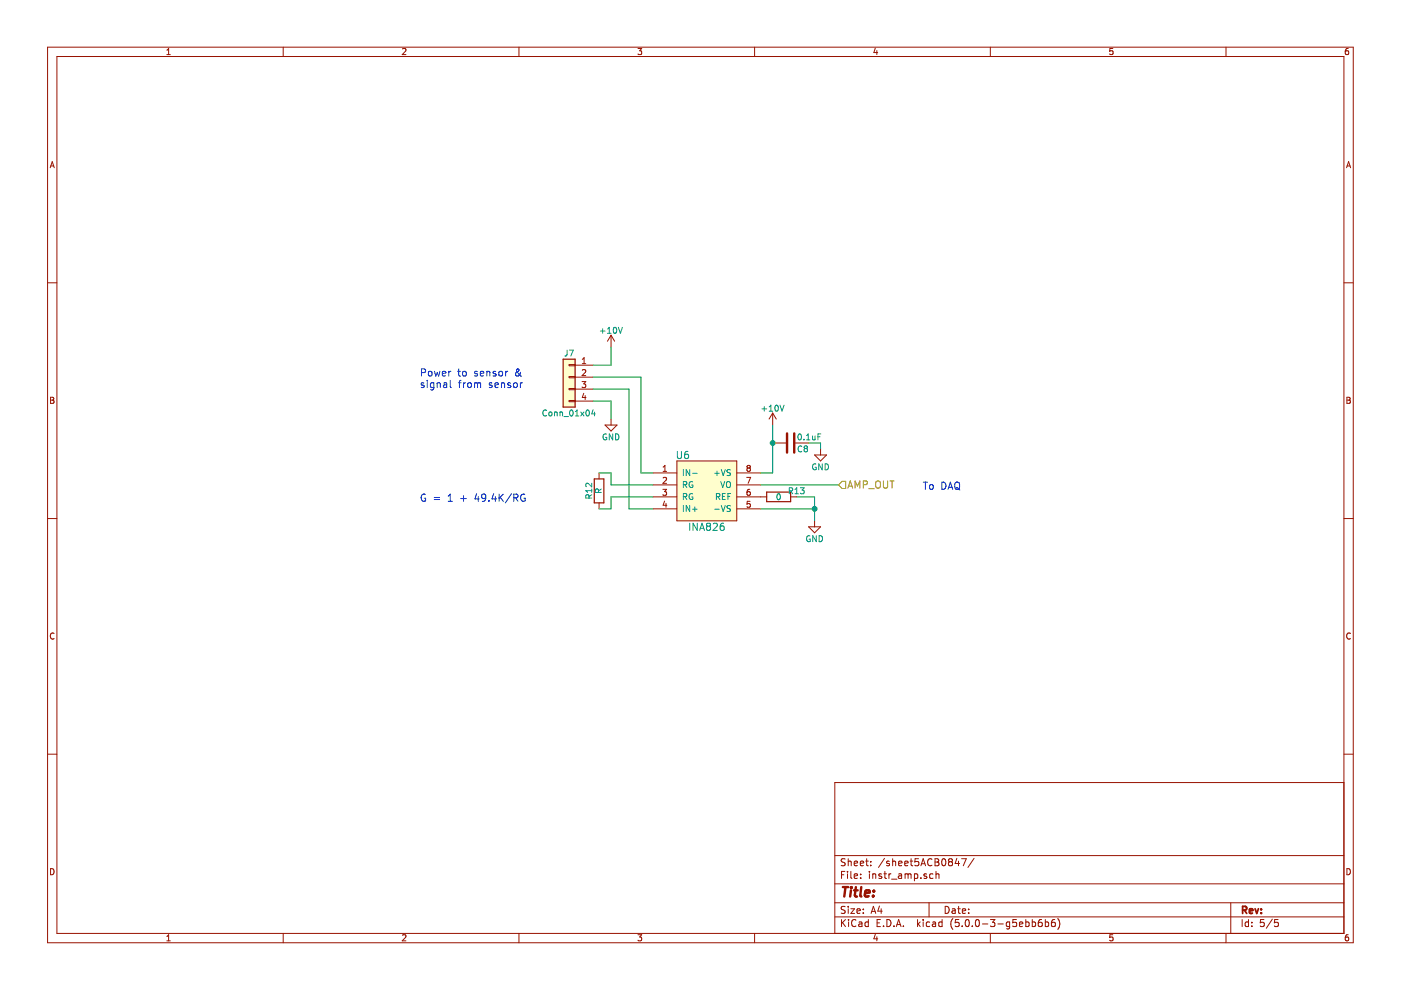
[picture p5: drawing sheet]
<svg xmlns="http://www.w3.org/2000/svg" width="297mm" height="210mm" viewBox="0 0 297 210" stroke-linecap="round" stroke-linejoin="round" font-family="sans-serif">
<path d="M143.5 97.7h12.7v12.7h-12.7z" fill-rule="evenodd" fill="#fffecd" stroke="#fffecd" stroke-width=".21"/>
<g fill="none" stroke="#981200" stroke-width=".21">
<path d="M10.1 10h276.8v189.9h-276.8zM12.1 12h272.8v185.9h-272.8zM35.4 11.6h.7M35.4 10.6l.4-.3v1.3M60 10v2M85.3 10.4l.5-.1 .3 .3-.8 1h.8M110 10v2M135.3 10.3h.8l-.5 .5 .4 .1v.5l-.2 .2-.5-.2M160 10v2M185.6 10.2l-.3 .9h.8M185.9 10.7v.9M210 10v2"/>
<path d="M235.9 10.3h-.6v.6l.6-.1v.6l-.1 .2-.5-.2M259.9 10v2M285.9 10.3h-.4l-.2 .3-.1 .7 .3 .3 .4-.2v-.6h-.4l-.3 .2M10.6 35.6l.5-1.3 .4 1.3M10.7 35.2h.7M285.5 35.6l.4-1.3 .5 1.3M285.6 35.2h.6M10.1 60h2M284.9 60h2M120.7 77.3h1.2v.3h-1.2zM120.7 79.8h1.2v.3h-1.2zM121.9 77.4h3.8"/>
<path d="M121.9 80h3.8M123.5 77.1h.7M123.5 76.2l.3-.4v1.3M123.5 78.5l.4-.1 .3 .3-.8 .9h.8M129.6 71.1l-.8 1.2M129.6 71.1v2.5M129.6 71.1l.7 1.2M10.7 84.2h.5l.2 .3-.2 .3 .3 .3-.3 .4h-.5zM10.7 84.8h.5M120.7 82.4h1.2v.2h-1.2zM120.7 84.9h1.2v.3h-1.2zM121.9 82.5h3.8"/>
<path d="M121.9 85h3.8M123.4 80.9h.8l-.4 .5 .3 .1 .1 .4-.3 .3-.5-.2M123.8 83.4l-.3 .9h.7M124.1 83.9v.8M128.3 90.1h2.5l-1.2 1.3zM129.6 88.8v1.3M140.6 99.9h.7M140.6 99l.4-.3v1.2M143.5 97.7h12.7v12.7h-12.7zM158.6 99.2l-.2 .3v.2l.2 .2h.4l.1-.2v-.2l-.3-.3M158.6 99.2l-.2-.2 .2-.3h.2l.3 .2-.3 .3M158.6 99.2h.2"/>
<path d="M163.8 87.6l-.7 1.2M163.8 87.6v2.5M163.8 87.6l.8 1.2M163.8 93.9h2.8M168.6 93.9h2.8M172.7 96.5h2.5l-1.2 1.2zM174 95.2v1.3M285.6 84.2h.4l.3 .3-.3 .3 .3 .3-.2 .4h-.5zM285.6 84.8h.4M10.1 109.9h2M127 100.3v1.2M127 106.6v1.3"/>
<path d="M138.4 100.3h5.1M138.4 102.8h5.1M138.4 105.4h5.1M138.4 107.9h5.1M140.5 103.8h.8l-.4 .4 .4 .2v.4l-.2 .2-.6-.1M140.6 101.3l.5-.1 .2 .4-.8 .9h.8M140.9 106.2l-.3 .9h.8M141.2 106.7v.9M156.2 100.3h5.1M156.2 102.8h5.1M156.2 105.4h6.4M156.2 107.9h5.1"/>
<path d="M158.3 101.2h.9l-.6 1.3M159 103.8h-.3a.79 .79 0 0 0-.1 1.2h.4l.1-.5-.3-.3h-.2l-.2 .3M159 106.3h-.6v.6l.4-.1 .3 .2v.3l-.3 .3-.4-.2M167.6 105.4h1.3M171.4 111.7h2.6l-1.3 1.3zM172.7 110.4v1.3M284.9 109.9h2M11.5 134.3a.58 .58 0 0 0-.8 .5 .58 .58 0 0 0 .8 .6M286.3 134.3a.58 .58 0 0 0-.8 .5 .58 .58 0 0 0 .8 .6M10.1 159.9h2M284.9 159.9h2M284.9 165.9h-107.9v32"/>
<path d="M10.7 184.2a.65 .65 0 0 1 .8 .6 .65 .65 0 0 1-.8 .7zM35.4 198.5l.4-.3v1.3M35.4 199.5h.7M60 197.9v2M85.3 198.3l.5-.1 .3 .3-.8 1h.8M110 197.9v2M135.3 198.2h.8l-.5 .5 .4 .1v.6l-.2 .1-.5-.1M160 197.9v2M177 194.4h107.9M177 191.4h107.9M177 187.4h107.9M177 181.4h107.9"/>
<path d="M178.4 185.5h.5M178.4 195v1.5M178.6 195.6l.7 .9M179.1 184.8h-.7v1.5M179.2 192.2h-.6l-.3 .2 .2 .4 .6 .3v.4l-.2 .2-.6-.1M179.2 182.1h-.6l-.3 .2 .2 .4 .6 .3v.4l-.2 .2-.6-.1M179.3 195l-.9 .8M179.7 184.8v.1M179.7 185.3v1M179.8 182.1v1.5M179.8 192.2v.1M179.8 192.7v1"/>
<path d="M179.8 182.7l.2-.1h.4l.1 1M179.9 195v.1M179.9 195.5v1M180.4 192.7h.8l-.8 1h.8M180.4 184.8v1.3l.2 .2M181.1 183.1l.7-.2v-.3h-.5l-.2 .2 .1 .7h.6M181.1 185.8l.7-.2v-.3h-.5l-.2 .2 .1 .7h.6M181.5 195.1a.59 .59 0 0 0-.8 0 .59 .59 0 0 0-.1 .7 .56 .56 0 0 0 .2 .6 .56 .56 0 0 0 .7-.1M181.7 193.2l.7-.2-.1-.2-.4-.1-.2 .2 .1 .7h.5M182.1 195.5h.6l.1 1M182.4 183.1l.7-.2-.1-.3h-.4l-.2 .2 .1 .7h.5M182.5 186.1v.2"/>
<path d="M182.5 185.3v.2M182.8 195.8l-.5 .1-.3 .2 .3 .4 .5-.1M183 193.5v.2M183 192.8v.1M183.5 182.6h.6M183.7 182.1v1.3l.4 .2M184.1 195.5h-.4l-.3 .2 .1 .6 .2 .2 .4-.1M184.1 195v1.5M184.3 184.8v.1M184.3 185.3v1M184.6 183.4v.2M184.6 182.6v.2"/>
<path d="M184.7 193.7l.5-1.5 .5 1.5M184.8 193.2h.8M185 185.4l.2-.1h.4l.1 1M185 185.3v1M185.6 198.1l-.3 .9h.8M185.9 198.6v.9M186 195.7h.5M186.5 192.1l-.4 1.1h1M186.7 195h-.7v1.5h.7M186.8 192.7v1M186.9 185.3h-.4l-.2 .2 .1 .2 .5 .1v.4h-.6M187.3 196.3v.2"/>
<path d="M187.4 185.3h.6M187.5 182l-1.2 1.9M187.6 184.8v1.3l.4 .2M188 195a.76 .76 0 0 1 .9 .7 .76 .76 0 0 1-.9 .8zM188.5 185.3v1M188.5 182.6h-.3l-.2 .2v.2l.5 .1v.4h-.5M188.9 185.3l-.4 .2M189 186.4h1.2M189.3 182.7l.2-.1h.3l.1 1M189.3 182.1v1.5M189.5 196.3v.2M190 196.5l.5-1.5 .5 1.5"/>
<path d="M190.2 196h.7M190.5 185.3h.6l.1 1M190.5 183.1l.7-.2v-.3h-.4l-.3 .2 .1 .7h.6M191.2 185.6l-.7 .3 .2 .4 .5-.1M191.5 196.3v.2M191.8 183.1l.7-.2v-.3h-.5l-.2 .2 .1 .7h.6M191.9 185.4l.4-.1 .2 .2M191.9 185.3v1M192.5 185.5l.2-.2h.4l.1 1M192.5 185.5v.8M193 182.6h.5M193.2 182.1v1.3l.3 .2"/>
<path d="M193.9 185.3h.4l.3 .2-.1 .6-.2 .2-.4-.1M193.9 185.3v1.5M194.5 195v1.5M194.7 195.9l.4 .6M194.7 182.1h-.7v.7l.7-.1 .1 .2-.1 .5-.2 .2-.5-.2M195.1 195.5l-.6 .5M195.2 186.1v.2M195.2 183.6l.5-1.5 .5 1.5M195.4 183.1h.7M195.7 195v.1M195.7 195.5v1M196.4 185.3h-.3l-.2 .2 .1 .2 .4 .1v.4h-.5"/>
<path d="M197 191.4v3M197.1 195.5h-.4l-.3 .2v.6l.3 .2 .4-.1M197.6 182.2a.59 .59 0 0 0-.8 0 .59 .59 0 0 0-.1 .7 .56 .56 0 0 0 .3 .6 .56 .56 0 0 0 .6-.1M197.7 195.5h.6l.1 1M197.8 185.3h-.4l-.3 .2 .1 .6 .2 .2 .4-.1M198.2 182.1h.5l.3 .2v.3l-.3 .2 .3 .1 .1 .4-.3 .3h-.6zM198.2 182.8h.5M198.4 195.8l-.7 .3 .2 .4 .5-.1M198.4 185.4l.3-.1h.3l.1 1M198.4 184.8v1.5M199.7 195.5h-.4l-.3 .2 .1 .6 .2 .2 .4-.1M199.7 195v1.5"/>
<path d="M199.8 182.2l.2-.1a.8 .8 0 0 1 .5 .7 .8 .8 0 0 1-.5 .8l-.2-.2-.1-.4zM200.4 192.2a.75 .75 0 0 1 .8 .7 .75 .75 0 0 1-.8 .8zM201.4 182.7l-.3-.3 .3-.3h.2l.4 .2-.4 .4M201.4 182.7l-.3 .3v.3l.3 .3h.2l.4-.3-.1-.4-.3-.2M201.4 182.7h.2M201.9 192.8h.6v.9M202 194.8a1.71 1.71 0 0 0 0 2.2M202.5 193l-.5 .1-.2 .2 .2 .4 .5-.1M202.9 182l-.4 1.1h.9M203 192.7h.6M203.2 182.6v1M203.2 192.2v1.3l.4 .2"/>
<path d="M203.3 195h-.7l-.1 .7 .7-.1 .2 .2-.1 .5-.2 .2-.6-.2M203.9 182.1h1l-.7 1.5M204 196.3v.2M204 193.2l.7-.2v-.2l-.5-.1-.2 .2 .1 .7h.6M204.9 195h.1a.81 .81 0 0 1 .5 .7 .81 .81 0 0 1-.5 .8 .95 .95 0 0 1-.1-1.5zM205.4 193.5v.2M205.4 192.8v.1M206.1 196.3v.2M206.5 182l-1.3 1.9M207 195h.3a.85 .85 0 0 1-.1 1.5 1 1 0 0 1-.2-1.5zM208.3 195.9h1.1M210 197.9v2"/>
<path d="M210 195h.9l-.5 .5 .5 .2v.6l-.3 .2-.6-.2M211.6 195.9h1.1M214.1 195.5h-.5l-.3 .2 .1 .6 .2 .2 .5-.1M214.1 195.5l-.1 1.3-.2 .2-.4-.1M215.5 195h-.7l-.1 .7 .7-.1 .1 .7-.2 .2-.6-.2M216.1 196l.8-.2-.1-.3h-.5l-.2 .2 .1 .7h.6M217.5 195.5h.4l.3 .2-.1 .7h-.6M217.5 195v1.5M218.9 195.5h.4l.3 .2-.1 .6-.2 .2-.4-.1M218.9 195v1.5M220.8 195h-.4a1.11 1.11 0 0 0-.1 1.4l.4 .1 .2-.2 .1-.5-.3-.3-.4 .1-.2 .2M221.6 195.5h.5l.2 .2-.1 .7h-.6"/>
<path d="M221.6 195v1.5M223.6 195h-.4a1.16 1.16 0 0 0-.2 1.4l.5 .1 .2-.2 .1-.5-.3-.3-.5 .1-.1 .2M224.3 194.8a1.71 1.71 0 0 1 0 2.2M235.9 198.2h-.6v.6l.6-.1v.7l-.1 .1-.5-.1M259.9 197.9v2M260.9 191.4v6.5M263.4 195v1.5M264.7 195.5h-.4l-.3 .2 .1 .7h.6M264.7 195v1.5M265.4 196.3v.2M265.4 195.5v.2M268 195h-.7l-.1 .7 .7-.1 .2 .2-.1 .5-.2 .2-.6-.2"/>
<path d="M269.8 194.9l-1.3 1.9M271 195h-.7l-.1 .7 .7-.1 .2 .2-.1 .5-.2 .2-.6-.2M285.6 184.2a.65 .65 0 0 1 .7 .6 .65 .65 0 0 1-.7 .7zM285.9 198.2h-.4l-.2 .3-.1 .7 .3 .3 .4-.1v-.7h-.4l-.3 .2"/>
</g>
<g fill="none" stroke="#009596" stroke-width=".21">
<path d="M120.2 74.2v.9l-.1 .3-.3 .1M120.7 74.2h.9l-.6 1.3M127.3 70.2h1M127.8 69.7v1M128.8 70.7h.8M128.8 69.8l.4-.4v1.3M130.1 69.5l.2-.1a.67 .67 0 0 1 .5 .6 .67 .67 0 0 1-.5 .7l-.3-.5zM131.1 69.4l.4 1.3 .5-1.3M115.9 87a.56 .56 0 0 0-.8 .1 .56 .56 0 0 0 .1 .8l.3 .3 .4-.1M116.5 87.4h.3l.2 .2-.1 .5h-.5zM117.6 87.5l.5-.1v.8M117.6 87.4v.8"/>
<path d="M118.7 87.5l.5-.1 .1 .8M118.7 87.4v.8M119.6 88.3h.9M120.9 87l.2-.1a.67 .67 0 0 1 .4 .7 .67 .67 0 0 1-.4 .6l-.3-.5zM122 88.2h.7M122 87.3l.3-.4v1.3M123.1 87.4l.7 .8M123.8 87.4l-.7 .8M124.3 87l.2-.1a.67 .67 0 0 1 .5 .7 .67 .67 0 0 1-.5 .6l-.3-.5zM125.7 86.9l-.3 .9h.8M126 87.4v.8M128.6 92.1a.59 .59 0 0 0-.8 .5 .59 .59 0 0 0 .8 .6v-.5h-.2"/>
<path d="M129.9 92v1.3l-.7-1.3v1.3M130.5 92a.64 .64 0 0 1 .7 .6 .64 .64 0 0 1-.7 .7zM143.6 95.7v1.2l.3 .3h.3l.3-.3v-1.2M144.9 99.6v1.2M145.8 95.7l-.4 .1a1.04 1.04 0 0 0 0 1.4l.5-.1 .1-.5-.3-.3h-.4l-.2 .3M146.2 99.6v1.2l-.7-1.2v1.2M152 99.9v.9M152.9 99.6l.4 1.2 .5-1.2M154.9 99.6h-.5l-.3 .2 .2 .3 .5 .2v.4l-.7 .1M161.6 86.7h1M162 86.2v1M163.1 87.2h.7"/>
<path d="M163.1 86.3l.3-.4v1.3M164.4 86l.2-.1a.67 .67 0 0 1 .4 .6 .67 .67 0 0 1-.4 .7l-.3-.5zM165.4 85.9l.4 1.3 .4-1.3M169.3 92.1l.2-.1a.67 .67 0 0 1 .4 .6 .67 .67 0 0 1-.4 .7l-.3-.5zM170 94.7a.56 .56 0 0 0-.8 .5 .56 .56 0 0 0 .8 .5M170.4 93.1v.2M170.7 95.1l-.2 .2v.3l.2 .2h.4l.1-.2v-.3l-.2-.2M170.7 95.1l-.2-.3 .2-.3h.3l.2 .3-.2 .3M170.7 95.1h.3M171 93.3h.7M171 92.4l.4-.4v1.3M172.3 92.4v.8l.5-.1"/>
<path d="M172.8 92.4v.9M173 98.4a.59 .59 0 0 0-.7 .6 .59 .59 0 0 0 .7 .6l.1-.5h-.3M173.4 92.6h.4M174 92h-.6v1.3M174.3 98.3v1.3l-.7-1.3v1.3M174.9 98.3a.64 .64 0 0 1 .8 .7 .64 .64 0 0 1-.8 .6zM124.9 105.6l-.1-.6-.5-.1-.1 .7h1.3M125.5 104.9l-.6 .4M125.5 102.5v.7l-.9-.7-.4 .2 .1 .5M125.5 104h-1.3l.4 .4M125.5 103.7v.7M126.9 104.4l-.1-.7h-.4l-.2 .7h1.3"/>
<path d="M127.5 103.7l-.6 .4M144.9 102.8l.7-.1v-.5l-.7-.1v1.3M144.9 105.3l.7-.1v-.4l-.7-.2v1.3M144.9 107.2v1.2M145.2 102.8l.4 .6M145.2 105.3l.4 .6M146.2 107.2v1.2l-.7-1.2v1.2M146.2 110.9v1.6M146.8 100.3h1M146.8 102.2a.57 .57 0 0 0-.7 .5 .57 .57 0 0 0 .8 .5v-.4h-.3M146.8 104.7a.57 .57 0 0 0-.7 .6 .57 .57 0 0 0 .8 .5v-.4h-.3M146.8 108h1"/>
<path d="M147.3 107.5v.9M147.8 110.9v1.6l-.9-1.6v1.6M148.3 112.5l.5-1.6 .6 1.6M148.5 112h.7M150.1 111.6l-.3-.3 .3-.4h.3l.2 .3-.2 .4M150.1 111.6l-.3 .3v.3l.3 .3h.3l.2-.3v-.3l-.2-.3M150.1 111.6h.3M151.2 111.1l.6-.2 .3 .5-.9 1.1h.9M151.5 100.3h1M151.5 108h1M151.9 105.3l.7-.1v-.4l-.7-.2v1.3M152.2 105.3l.4 .6"/>
<path d="M152.8 102.1l.4 1.3 .4-1.3M152.9 107.2l.4 1.2 .5-1.2M153.2 105.2h.4M153.4 110.9l-.4 .1a1.04 1.04 0 0 0 0 1.5l.4-.1 .1-.6-.2-.3-.5 .1-.1 .2M153.8 104.6h-.6v1.3h.6M154.1 102.3l.2-.2a.44 .44 0 0 1 .6 .4l-.1 .7-.5 .2-.2-.2zM154.3 105.2h.4M154.9 107.3l-.5-.1-.3 .2 .2 .3 .5 .3v.3l-.7 .1M154.9 104.6h-.6v1.3M164.8 104.8l.2-.1a.67 .67 0 0 1 .5 .6 .67 .67 0 0 1-.5 .7l-.3-.5zM167.4 104.1l.6-.1v-.5l-.6-.1v1.3M167.7 104.1l.4 .6"/>
<path d="M168.5 104.7h.8M168.5 103.8l.4-.4v1.3M169.7 103.4h.8l-.4 .5 .3 .1 .1 .5-.3 .2-.5-.1M171.7 113.7a.59 .59 0 0 0-.7 .5 .59 .59 0 0 0 .7 .6l.1-.5h-.3M173.1 113.6v1.2l-.8-1.2v1.2M173.7 113.6a.64 .64 0 0 1 .7 .6 .64 .64 0 0 1-.7 .6z"/>
</g>
<path d="M119.4 76.2h2.5v10.1h-2.5z" fill-rule="evenodd" fill="#fffecd" stroke="#fffecd" stroke-width=".25"/>
<path d="M119.4 76.2h2.5v10.1h-2.5zM126 101.5h2v5.1h-2zM162.6 104.3h5v2.1h-5z" fill="none" stroke="#981200" stroke-width=".25"/>
<path d="M125.7 80h10.2v20.3h2.5M129.6 73.6v3.8h-3.9M125.7 85h3.9v3.8M125.7 82.5h7.7v25.4h5M163.8 90.1v10.2h-2.5M171.4 93.9h2.6v1.3M127 100.3h2.6v2.5h8.8M138.4 105.4h-8.8v2.5h-2.6M161.3 102.8h16.5M161.3 107.9h11.4M168.9 105.4h3.8v5" fill="none" stroke="#009300" stroke-width=".21"/>
<g fill="none" stroke="#981200" stroke-width=".51">
<path d="M166.9 91.9v4.1M168.4 91.9v4.1M178.7 188.1h1.1M179.3 188.1l-.3 2M180.4 188.8l-.2 1.3M180.5 188.1v.2M180.5 188.1l.1 .1-.1 .1M181.1 188.8h.7M181.5 188.1l-.3 1.7 .1 .2 .4 .1M182.6 188.1l-.2 1.7 .2 .3M183.4 189.4l1-.2-.1-.4h-.5l-.4 .2v1h.8M185.1 189.9v.2"/>
<path d="M185.3 188.8l.1 .1-.2 .1M185.3 188.8l-.1 .2"/>
</g>
<path d="M177.8 102.8l.7-.7h.8v1.5h-.8zM179.8 103.5l.5-1.5 .5 1.5M179.9 103.1h.8M181.3 103.5v-1.5l.5 1.1 .5-1.1v1.5M183 102.8l.7-.1 .2-.2-.1-.4-.8-.1v1.5M184.2 103.6h1.1M185.7 102.2l.3-.2a.53 .53 0 0 1 .7 .5v.5a.51 .51 0 0 1-.5 .5 .51 .51 0 0 1-.5-.5zM187.3 102v1.2l.3 .3 .4-.1 .2-.2v-1.2M188.7 102h.9M189.1 102v1.5" fill="none" stroke="#969400" stroke-width=".21"/>
<g fill="none" stroke="#0327cd" stroke-width=".21">
<path d="M89.4 79l.7-.1 .1-.2v-.4l-.8-.1v1.5M90.9 78.8l.2-.1 .4 .1v.9h-.4l-.2-.1zM92.1 78.7l.3 1 .3-.7 .3 .7 .3-1M93.8 79.2l.7-.1-.1-.3-.4-.1-.2 .2 .1 .8h.5M95.2 78.7v1M95.6 78.7l-.4 .3M97.1 78.7h.5M97.3 78.2v1.3l.3 .2M98.1 78.8l.5-.1 .3 .3v.4l-.3 .3h-.4l-.1-.3zM101.2 78.8l-.4-.1-.2 .2 .1 .3 .5 .1v.4h-.6M101.8 79.2l.8-.1-.1-.3-.4-.1-.3 .2 .1 .8h.6M103.2 78.8l.2-.1 .4 .1 .1 .9"/>
<path d="M103.2 78.7v1M105.1 78.8l-.4-.1-.2 .2 .1 .3 .5 .1v.4h-.6M105.8 78.8l.2-.1 .5 .1 .1 .6-.2 .3h-.4l-.2-.1zM107.2 78.7v1M107.6 78.7l-.4 .3M110.3 78.9l-.3 .7a.42 .42 0 0 1-.6 0 .42 .42 0 0 1 0-.6l.6-.5-.2-.3-.2 .1a1.51 1.51 0 0 0 .9 1.4M89.9 81.2h-.4l-.2 .2 .1 .2 .5 .1v.4h-.6M90.6 80.7v.1M90.6 81.2v1M92 81.2h-.5l-.3 .2 .2 .7h.6M92 81.2v1.2l-.3 .3-.4-.1M92.7 81.3l.2-.1h.4l.1 1"/>
<path d="M92.7 81.2v1M94.1 81.2h.5l.1 1M94.7 81.5l-.5 .1-.2 .2 .2 .4 .5-.1M95.5 80.7v1.2l.2 .3M97.2 81.2h.6M97.8 80.7l-.4 .2v1.3M98.3 81.2v1M98.7 81.2l-.4 .2M99.2 81.3l.2-.1 .5 .1 .1 .6-.2 .2-.4 .1-.2-.2zM100.6 81.2v1M100.6 81.3l.4-.1 .2 .2M101.2 81.4v.8"/>
<path d="M101.2 81.4l.3-.2h.3l.1 1M104.3 81.2h-.4l-.2 .2 .1 .2 .5 .1v.4h-.6M105 81.7l.7-.2-.1-.3h-.4l-.2 .2v.7h.6M106.3 81.3l.3-.1h.3l.1 1M106.3 81.2v1M108.2 81.2h-.4l-.2 .2 .1 .2 .5 .1v.4h-.6M108.9 81.3l.3-.1 .4 .1 .1 .6-.2 .2-.3 .1-.3-.2zM110.3 81.2v1M110.8 81.2l-.5 .2M90.2 104.8a.71 .71 0 0 0-.9 .7 .71 .71 0 0 0 .9 .7v-.6h-.3M92.1 105.5h1.1M92.1 105.9h1.1"/>
<path d="M95 105.2l.5-.4v1.5M95 106.3h.9M97.7 105.7h1.2M98.3 105.1v1.2M101 104.7l-.3 1.1h.9M101.4 105.3v1M103 105.4l-.3 .3-.4-.1-.2-.2 .2-.6h.4l.2 .1a1.14 1.14 0 0 1-.3 1.4h-.3M103.7 106.1v.2M104.7 104.7l-.4 1.1h1M105 105.3v1M105.8 104.8v1.5M106 105.4l.7 .9"/>
<path d="M106.7 104.8l-.9 .8M108.4 104.7l-1.3 1.9M108.9 105.6l.8-.1 .1-.2v-.4l-.9-.1v1.5M109.3 105.6l.5 .7M111.3 104.8a.71 .71 0 0 0-.9 .7 .71 .71 0 0 0 .9 .7l.1-.6h-.4M195.8 102.2h.8M196.2 102.2v1.6M197.2 102.9l.4-.2 .3 .3v.4l-.3 .4-.4-.1-.1-.3zM199.7 102.2a.77 .77 0 0 1 .9 .8 .77 .77 0 0 1-.9 .8zM201 103.8l.5-1.6 .5 1.6M201.1 103.3h.7M202.5 102.4l.3-.2 .4 .1a.99 .99 0 0 1-.1 1.5 .53 .53 0 0 1-.7-.6z"/>
<path d="M202.7 103.4l.5 .3M203.2 103.7l.3 .2"/>
</g>
<g fill="#009300" stroke="#009300" stroke-width=".21">
<circle cx="163.8" cy="93.9" r=".51"/>
<circle cx="172.7" cy="107.9" r=".51"/>
</g>
<path d="M263.5 193l.7-.1 .1-.2-.1-.4-.2-.1h-.5v1.5M263.8 193l.5 .7M264.9 193.2l.7-.2-.1-.2-.4-.1-.2 .2 .1 .7h.5M266.1 192.7l.4 1 .3-1M267.4 193.5v.2M267.4 192.8v.1" fill="none" stroke="#981200" stroke-width=".38"/>
</svg>
